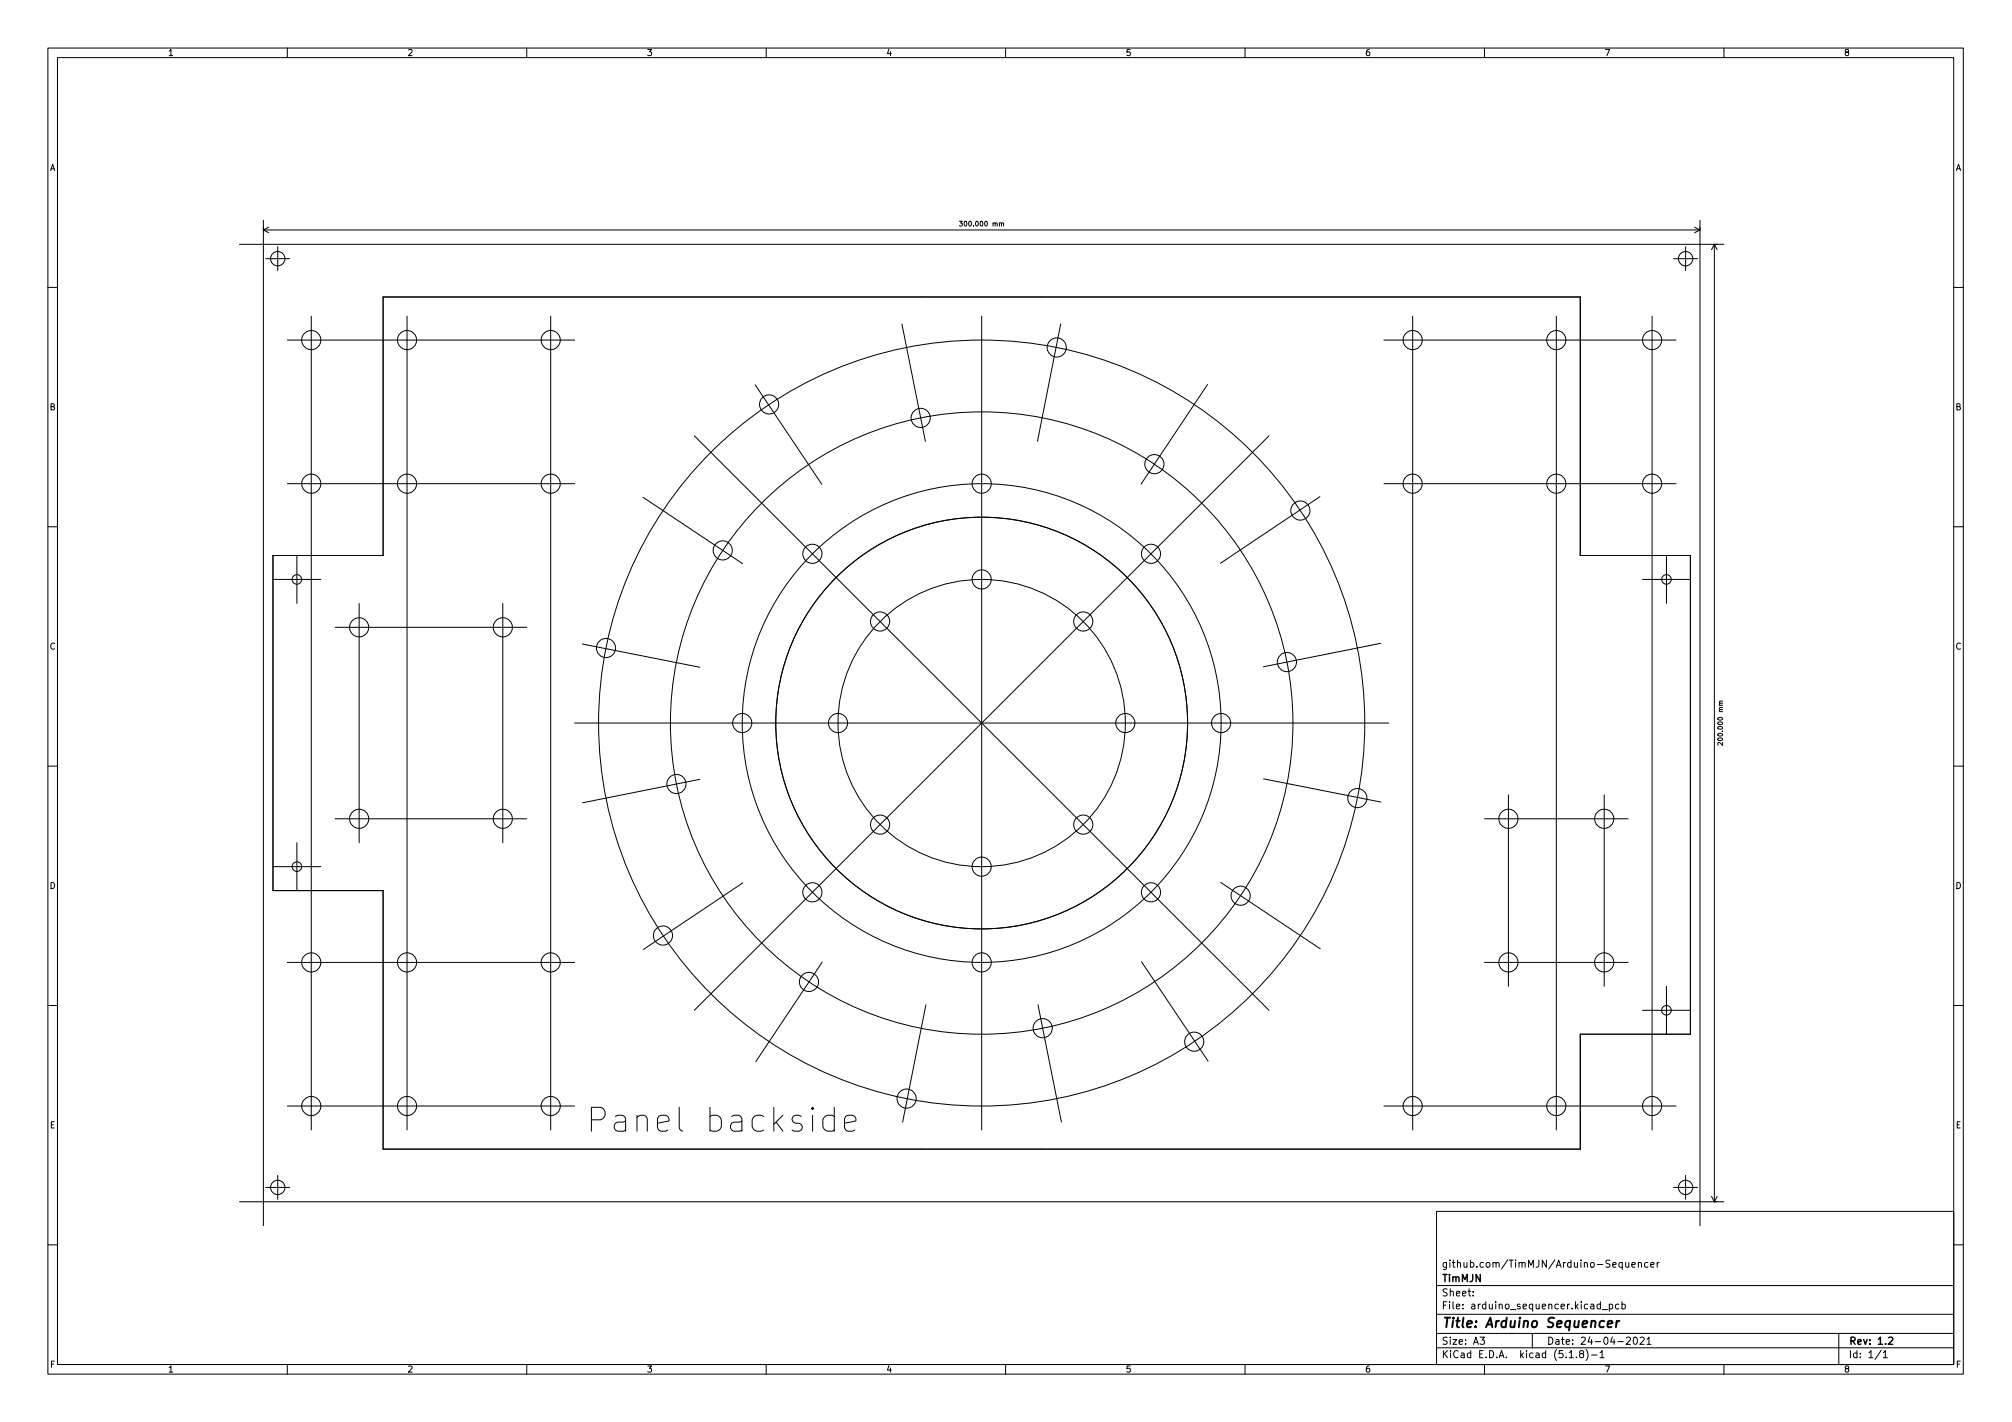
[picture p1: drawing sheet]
<svg xmlns="http://www.w3.org/2000/svg" width="420mm" height="297mm" viewBox="0 0 420 297" stroke-linecap="round" stroke-linejoin="round" font-family="sans-serif">
<defs><g id="words">
<text font-size="7" x="125.8" y="236.5">Panel backside</text>
<text font-size="2.8" x="301" y="277.3">Title: Arduino Sequencer</text>
<g font-size="2.1">
<text x="301" y="267.8">TimMJN</text>
<text x="301" y="264.8">github.com/TimMJN/Arduino-Sequencer</text>
<text x="301" y="273.5">File: arduino_sequencer.kicad_pcb</text>
<text x="301" y="270.8">Sheet:</text>
<text x="301" y="280.9">Size: A3</text>
<text x="323" y="280.9">Date: 24-04-2021</text>
<text x="386" y="280.9">Rev: 1.2</text>
<text x="301" y="283.7">KiCad E.D.A. kicad (5.1.8)-1</text>
<text x="386" y="283.7">Id: 1/1</text>
</g>
<g font-size="1.8">
<text x="35" y="11.7">1</text>
<text x="85" y="11.7">2</text>
<text x="135" y="11.7">3</text>
<text x="185" y="11.7">4</text>
<text x="235" y="11.7">5</text>
<text x="285" y="11.7">6</text>
<text x="335" y="11.7">7</text>
<text x="385" y="11.7">8</text>
<text x="10.3" y="35.7">A</text>
<text x="408.3" y="35.7">A</text>
<text x="10.3" y="85.7">B</text>
<text x="408.3" y="85.7">B</text>
<text x="10.3" y="135.7">C</text>
<text x="408.3" y="135.7">C</text>
<text x="10.3" y="185.7">D</text>
<text x="408.3" y="185.7">D</text>
<text x="10.4" y="235.7">E</text>
<text x="408.4" y="235.7">E</text>
<text x="10.4" y="285.7">F</text>
<text x="35" y="286.7">1</text>
<text x="85" y="286.7">2</text>
<text x="135" y="286.7">3</text>
<text x="185" y="286.7">4</text>
<text x="235" y="286.7">5</text>
<text x="285" y="286.7">6</text>
<text x="335" y="286.7">7</text>
<text x="385" y="286.7">8</text>
<text x="408.4" y="285.7">F</text>
</g>
<g font-size="1.4">
<text x="201.1" y="47.3">300.000 mm</text>
<text x="359.8" y="155" transform="rotate(-90 359.8 155)">200.000 mm</text>
</g>
</g></defs>
<g fill="none" stroke="#000" stroke-width=".21">
<path d="M10 10h400v277h-400zM12 12h396v273h-396zM60 10v2M110 10v2M160 10v2M210 10v2M260 10v2M310 10v2M360 10v2M50 51h310M55 48h300M55 46v210"/>
<path d="M55 48l1.1 .6M55.5 54h5M56.1 47.5l-1.1 .5M58 51.5v5M200.3 46.2h.7l-.4 .4 .3 .1v.4h-.6M209.1 46.7l.4-.1 .1 .6M349.5 54h5M352 51.5v5M353.9 47.5l1.1 .5M355 46v210M355 48l-1.1 .6M358 51v200"/>
<path d="M358 51l.6 1.2M358 51l-.6 1.2M10 60h2M60 71h60M65 66v170M80 62h250v54h23v100h-23v24h-250v-54h-23v-70h23zM85 66v170M115 66v170M188.3 67.7l4.9 24.5M205 66v170M221.5 67.7l-4.8 24.5M289 71h61"/>
<path d="M295 66v170M325 66v170M345 66v170M408 60h2M145 91l120 120M157.7 80.4l13.9 20.8M252.2 80.3l-13.9 20.8M265 91l-120 120M10 110h2M60 101h60M62 116v10M134.3 103.9l20.8 13.8"/>
<path d="M275.6 103.8l-20.7 13.9M289 101h61M348 116v10M408 110h2M57 121h10M70 131h40M75 126v50M105 126v50M121.6 134.5l24.5 4.9M288.4 134.4l-24.6 4.9M343 121h10M120 151h170"/>
<path d="M359.7 155.1v.6l-.7-.6-.3 .2 .1 .4M359.7 146.5h-.6l.1 .4M10 160h2M62 176v10M70 171h40M146.2 162.8l-24.6 4.9M263.9 162.7l24.5 4.8M310 171h30M315 166v40M335 166v40M408 160h2M57 181h10"/>
<path d="M155.1 184.4l-20.7 13.9M254.9 184.3l20.8 13.9M10 210h2M60 201h60M171.7 201l-13.9 20.8M193.3 209.9l-4.8 24.5M216.8 209.9l4.9 24.5M238.4 200.9l13.9 20.8M310 201h30M343 211h10M348 206v10M408 210h2"/>
<path d="M60 231h60M123.5 233.9h1.9a1.36 1.36 0 0 0 1-1.3 1.36 1.36 0 0 0-1-1.3h-1.9v5M176.4 234.6l2.3-.4v-.5l-.2-.5-.5-.2h-.9l-.5 .2-.2 .5v1.9l.2 .5 .5 .2h.9l.5-.2M289 231h61M50 251h310M55.5 248h5M58 245.5v5M300 253h108v32h-108zM349.5 248h5M352 245.5v5M357.4 249.9l.6 1.1M358.6 249.9l-.6 1.1"/>
<path d="M10 260h2M300 278.5h108M300 274.5h108M300 268.5h108M307.6 270.6v.1M307.6 269.8v.1M309.1 279.3h.9l-.5 .6 .4 .1v.7l-.2 .1-.6-.1M320 278.5v3M334.2 272.5l-.4-.1-.3 .3 .1 .6h.6M334.2 271.9v1.5M334.6 273.6h1.1M336.1 272.5l.4-.1 .3 .3-.2 .6h-.5"/>
<path d="M336.1 272.4v1.5M338.1 272.5l-.5-.1-.2 .3 .1 .6h.6M338.7 272.5l.4-.1 .3 .3-.1 .6h-.6M338.7 271.9v1.5M339.5 263.7l.1 .9 .3 .1 .2-.1M339.6 279.5l.6-.2 .3 .4-.9 1.1h.9M340.1 263.7v1M340.8 264.2l.7-.1-.1-.3-.4-.1-.2 .2 .1 .7h.5M341.2 279.5l.2-.2a.8 .8 0 0 1 .5 .8 .8 .8 0 0 1-.5 .7l-.2-.1-.1-.5zM342.1 263.9l.2-.2 .4 .1 .1 .9M342.1 263.7v1M342.5 279.5l.6-.2 .2 .4-.9 1.1h.9"/>
<path d="M343.9 279.7l.5-.4v1.5M344.1 263.8l-.4-.1-.3 .3 .2 .6h.5M344.7 264.2l.7-.1-.1-.3-.4-.1-.2 .2 .1 .7h.5M346.1 263.7v1M346.5 263.7l-.4 .3M384 278.5v6.5M408 260h2M60 285v2M110 285v2M160 285v2M210 285v2M260 285v2"/>
<path d="M300 281.5h108M310 285v2M327.7 282.5l.4-.4v1.5M327.7 283.6h.9M329.2 283.5v.1M330.1 282.8l-.3-.3 .1-.2 .2-.2 .5 .1 .1 .2-.1 .2-.6 .2-.2 .2 .1 .5 .2 .1h.3l.3-.3v-.3l-.3-.2M331.2 281.9a1.72 1.72 0 0 1 0 2.3M332.3 283h1.2M334.1 282.5l.5-.4v1.5M334.1 283.6h.9M343.9 280.8h.9M360 285v2"/>
<path d="M392.8 282l-1.2 2M393.3 282.5l.4-.4v1.5M393.3 283.6h.8"/>
<circle cx="58" cy="54" r="1.5"/>
<circle cx="352" cy="54" r="1.5"/>
<circle cx="65" cy="71" r="2"/>
<circle cx="85" cy="71" r="2"/>
<circle cx="115" cy="71" r="2"/>
<circle cx="220.7" cy="72.6" r="2"/>
<circle cx="295" cy="71" r="2"/>
<circle cx="325" cy="71" r="2"/>
<circle cx="345" cy="71" r="2"/>
<circle cx="160.6" cy="84.5" r="2"/>
<circle cx="192.3" cy="87.3" r="2"/>
<circle cx="241.1" cy="97" r="2"/>
<circle cx="65" cy="101" r="2"/>
<circle cx="85" cy="101" r="2"/>
<circle cx="115" cy="101" r="2"/>
<circle cx="150.9" cy="115" r="2"/>
<circle cx="169.6" cy="115.7" r="2"/>
<circle cx="205" cy="101" r="2"/>
<circle cx="240.4" cy="115.7" r="2"/>
<circle cx="271.6" cy="106.6" r="2"/>
<circle cx="295" cy="101" r="2"/>
<circle cx="325" cy="101" r="2"/>
<circle cx="345" cy="101" r="2"/>
<circle cx="62" cy="121" r="1"/>
<circle cx="75" cy="131" r="2"/>
<circle cx="105" cy="131" r="2"/>
<circle cx="126.6" cy="135.4" r="2"/>
<circle cx="183.8" cy="129.8" r="2"/>
<circle cx="205" cy="121" r="2"/>
<circle cx="226.2" cy="129.8" r="2"/>
<circle cx="268.7" cy="138.3" r="2"/>
<circle cx="348" cy="121" r="1"/>
<circle cx="155" cy="151" r="2"/>
<circle cx="175" cy="151" r="2"/>
<circle cx="205" cy="151" r="80"/>
<circle cx="205" cy="151" r="65"/>
<circle cx="205" cy="151" r="50"/>
<circle cx="205" cy="151" r="43"/>
<circle cx="205" cy="151" r="30"/>
<circle cx="235" cy="151" r="2"/>
<circle cx="255" cy="151" r="2"/>
<circle cx="75" cy="171" r="2"/>
<circle cx="105" cy="171" r="2"/>
<circle cx="141.3" cy="163.8" r="2"/>
<circle cx="183.8" cy="172.2" r="2"/>
<circle cx="226.2" cy="172.2" r="2"/>
<circle cx="283.4" cy="166.7" r="2"/>
<circle cx="315" cy="171" r="2"/>
<circle cx="335" cy="171" r="2"/>
<circle cx="62" cy="181" r="1"/>
<circle cx="138.4" cy="195.4" r="2"/>
<circle cx="169.6" cy="186.4" r="2"/>
<circle cx="205" cy="181" r="2"/>
<circle cx="240.4" cy="186.4" r="2"/>
<circle cx="259.1" cy="187.1" r="2"/>
<circle cx="65" cy="201" r="2"/>
<circle cx="85" cy="201" r="2"/>
<circle cx="115" cy="201" r="2"/>
<circle cx="168.9" cy="205.1" r="2"/>
<circle cx="205" cy="201" r="2"/>
<circle cx="217.7" cy="214.8" r="2"/>
<circle cx="249.4" cy="217.6" r="2"/>
<circle cx="315" cy="201" r="2"/>
<circle cx="335" cy="201" r="2"/>
<circle cx="348" cy="211" r="1"/>
<circle cx="65" cy="231" r="2"/>
<circle cx="85" cy="231" r="2"/>
<circle cx="115" cy="231" r="2"/>
<circle cx="189.3" cy="229.5" r="2"/>
<circle cx="295" cy="231" r="2"/>
<circle cx="325" cy="231" r="2"/>
<circle cx="345" cy="231" r="2"/>
<circle cx="58" cy="248" r="1.5"/>
<circle cx="352" cy="248" r="1.5"/>
</g>
<path d="M394.4 279.5l.6-.2 .3 .4-1 1.1h1" fill="none" stroke="#000" stroke-width=".3"/>
<path d="M335.7 276.6l1-.2v-.4l-.6-.1-.3 .3-.1 .9h.8M337.6 275.9l-.1 1.3M338.2 275.9l-.4 .1-.2 .3" fill="none" stroke="#000" stroke-width=".4"/>
<use href="#words"/>
</svg>
